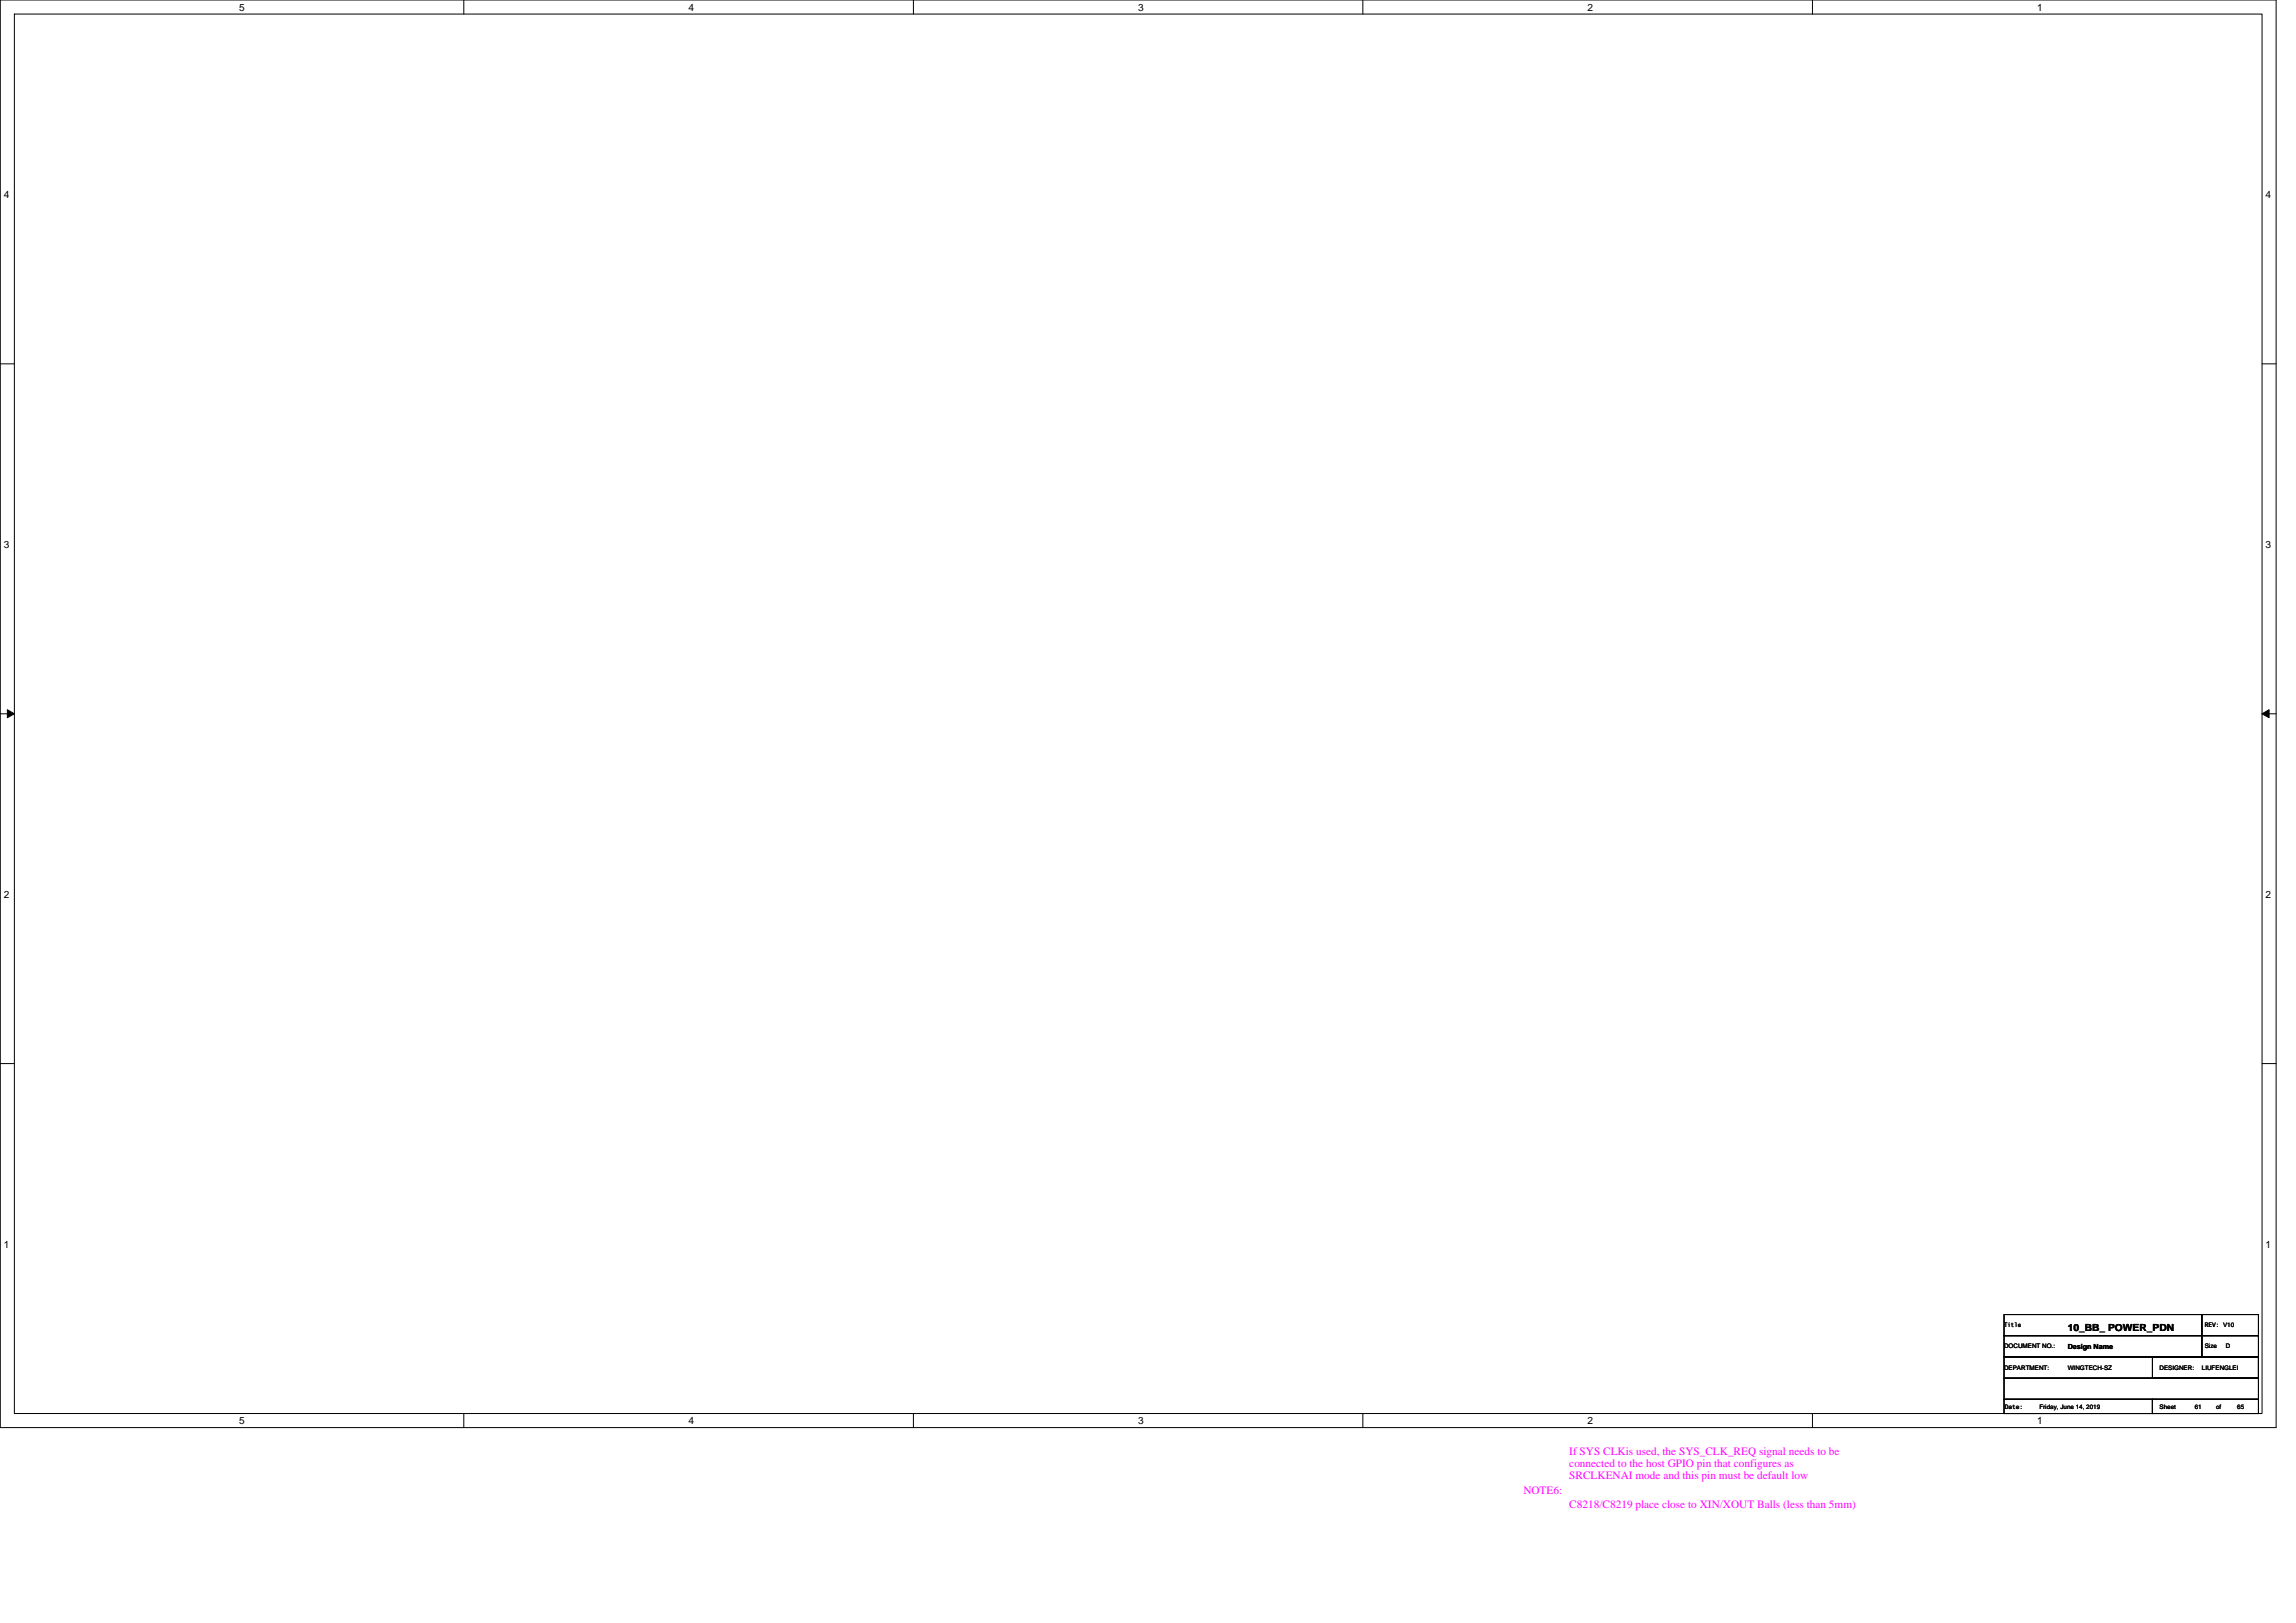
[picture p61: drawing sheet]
<svg xmlns="http://www.w3.org/2000/svg" width="297mm" height="210mm" viewBox="0 0 297 210" stroke-linecap="round" stroke-linejoin="round" font-family="sans-serif">
<defs><g id="words">
<g font-size="1.5" fill="#f0f">
<text x="203" y="188.3">If SYS CLKis used, the SYS_CLK_REQ signal needs to be</text>
<text x="203" y="189.8">connected to the host GPIO pin that configures as</text>
<text x="203" y="191.3">SRCLKENAI mode and this pin must be default low</text>
<text x="197.1" y="193.3">NOTE6:</text>
<text x="203" y="195.1">C8218/C8219 place close to XIN/XOUT Balls (less than 5mm)</text>
</g>
<g font-size="1.3">
<text x="30.9" y="1.4">5</text>
<text x="89.1" y="1.4">4</text>
<text x="147.2" y="1.4">3</text>
<text x="205.4" y="1.4">2</text>
<text x="263.5" y="1.4">1</text>
<text x=".5" y="25.6">4</text>
<text x="293.1" y="25.6">4</text>
<text x=".5" y="70.9">3</text>
<text x="293.1" y="70.9">3</text>
<text x=".5" y="116.2">2</text>
<text x="293.1" y="116.2">2</text>
<text x=".5" y="161.4">1</text>
<text x="293.1" y="161.4">1</text>
<text x="267.5" y="172.2">10_BB_ POWER_PDN</text>
<text x="30.9" y="184.3">5</text>
<text x="89.1" y="184.3">4</text>
<text x="147.2" y="184.3">3</text>
<text x="205.4" y="184.3">2</text>
<text x="263.5" y="184.3">1</text>
</g>
<text font-size=".9" x="267.5" y="174.6">Design Name</text>
<g font-size=".8">
<text x="259.3" y="171.7">Title</text>
<text x="285.2" y="171.7">REV: V10</text>
<text x="259.3" y="174.5">DOCUMENT NO.:</text>
<text x="259.3" y="177.2">DEPARTMENT:</text>
<text x="267.5" y="177.2">WINGTECH-SZ</text>
<text x="279.4" y="177.2">DESIGNER:</text>
<text x="284.9" y="177.2">LIUFENGLEI</text>
<text x="285.2" y="174.5">Size</text>
<text x="288" y="174.5">D</text>
<text x="259.4" y="182.4">Date:</text>
<text x="263.8" y="182.3">Friday, June 14, 2019</text>
<text x="279.4" y="182.3">Sheet</text>
<text x="283.9" y="182.3">61</text>
<text x="286.7" y="182.3">of</text>
<text x="289.4" y="182.3">65</text>
</g>
</g></defs>
<path d="M0 0h294.5v184.7h-294.5zM1.9 1.8h290.7v181.1h-290.7z" fill="none" stroke="#000" stroke-width=".13"/>
<g fill="#fff">
<path d="M30.9 .2h.7v1.5h-.7z"/>
<path d="M30.9 183.1h.7v1.4h-.7z"/>
</g>
<path d="M60 0v1.8M60 182.9v1.8" fill="none" stroke="#000" stroke-width=".13"/>
<g fill="#fff">
<path d="M89.1 .2h.7v1.5h-.7z"/>
<path d="M89.1 183.1h.7v1.4h-.7z"/>
</g>
<path d="M118.2 0v1.8M118.2 182.9v1.8" fill="none" stroke="#000" stroke-width=".13"/>
<g fill="#fff">
<path d="M147.2 .2h.8v1.5h-.8z"/>
<path d="M147.2 183.1h.8v1.4h-.8z"/>
</g>
<path d="M176.3 0v1.8M176.3 182.9v1.8" fill="none" stroke="#000" stroke-width=".13"/>
<g fill="#fff">
<path d="M205.4 .2h.7v1.5h-.7z"/>
<path d="M205.4 183.1h.7v1.4h-.7z"/>
</g>
<path d="M234.5 0v1.8M234.5 182.9v1.8" fill="none" stroke="#000" stroke-width=".13"/>
<g fill="#fff">
<path d="M263.5 .2h.8v1.5h-.8z"/>
<path d="M263.5 183.1h.8v1.4h-.8z"/>
<path d="M.5 24.4h.7v1.5h-.7z"/>
<path d="M293.1 24.4h.7v1.5h-.7z"/>
<path d="M.5 69.7h.7v1.5h-.7z"/>
<path d="M293.1 69.7h.7v1.5h-.7z"/>
</g>
<path d="M0 47.1h1.9M292.6 47.1h1.9" fill="none" stroke="#000" stroke-width=".13"/>
<g fill="#fff">
<path d="M.5 115h.7v1.4h-.7z"/>
<path d="M293.1 115h.7v1.4h-.7z"/>
</g>
<path d="M0 92.4h1.9M292.6 92.4h1.9" fill="none" stroke="#000" stroke-width=".13"/>
<path d="M.9 91.8l1 .6-1 .5zM292.6 92.4l1-.6v1.1z" fill="#000" stroke="#000" stroke-width=".13"/>
<g fill="#fff">
<path d="M.5 160.2h.7v1.5h-.7z"/>
<path d="M293.1 160.2h.7v1.5h-.7z"/>
</g>
<path d="M0 137.6h1.9M292.6 137.6h1.9M259.3 178.3h32.9v2.7h-32.9zM259.3 175.6h32.9v2.7h-32.9zM259.3 170.1h25.6v2.7h-25.6zM259.3 172.8h25.6v2.8h-25.6zM278.5 175.6h13.7v2.7h-13.7zM284.9 170.1h7.3v2.7h-7.3zM284.9 172.8h7.3v2.8h-7.3zM259.3 181h19.2v1.9h-19.2zM278.5 181h13.7v1.9h-13.7z" fill="none" stroke="#000" stroke-width=".13"/>
<use href="#words"/>
</svg>
